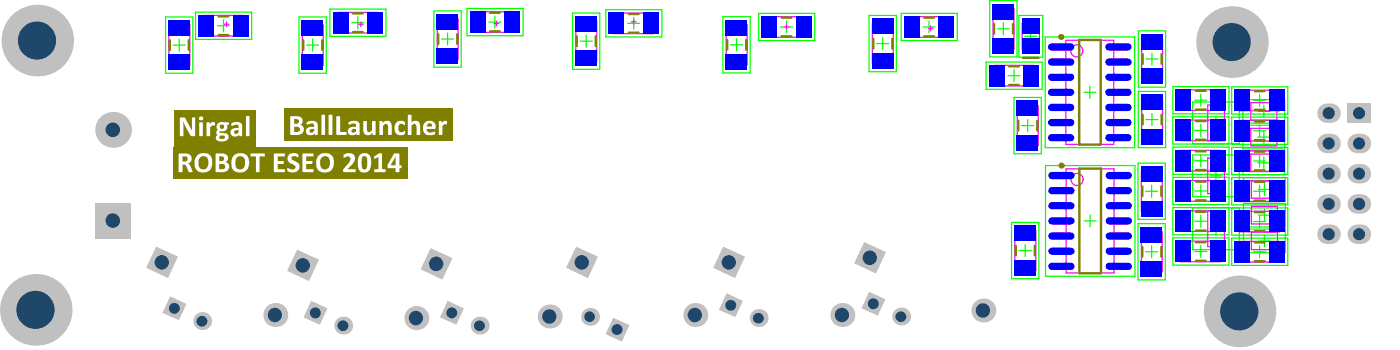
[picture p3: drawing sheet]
<svg xmlns="http://www.w3.org/2000/svg" width="195mm" height="49mm" viewBox="0 0 195 49" stroke-linecap="round" stroke-linejoin="round" font-family="sans-serif">
<g fill="none" stroke="#0f0" stroke-width=".17">
<path d="M23.1 2.4h3.8v7.8h-3.8zM24.1 6.3h1.7M25 5.4v1.7M27.3 1.7h7.8v3.8h-7.8zM30.3 3.6h1.7M31.1 2.7v1.7M41.7 2.4h3.8v7.8h-3.8zM42.7 6.3h1.7M43.6 5.4v1.7M46 1.3h7.8v3.8h-7.8zM49 3.2h1.7M49.9 2.3v1.7"/>
<path d="M60.5 1.5h3.8v7.8h-3.8zM61.5 5.4h1.7M62.4 4.6v1.7M65.1 1.2h7.8v3.8h-7.8zM68.1 3.1h1.7M69 2.2v1.7M79.8 1.8h3.8v7.8h-3.8zM80.8 5.7h1.7M81.7 4.9v1.7M84.4 1.4h7.8v3.7h-7.8zM87.5 3.2h1.7M88.3 2.4v1.7"/>
<path d="M100.7 2.3h3.8v7.8h-3.8zM101.8 6.2h1.7M102.6 5.4v1.7M105.7 1.9h7.8v3.7h-7.8zM108.8 3.7h1.7M109.6 2.9v1.7M121.1 2.2h3.8v7.8h-3.8zM122.2 6.1h1.6M123 5.2v1.7M125.6 1.9h7.8v3.7h-7.8zM128.6 3.7h1.7M129.5 2.9v1.7"/>
<path d="M137.4 8.6h7.8v3.8h-7.8zM137.9 .1h3.8v7.8h-3.8zM139 4h1.7M139.8 3.2v1.6M140.5 10.5h1.6M141.3 9.7v1.7M141.3 13.6h3.8v7.8h-3.8zM142 2.2h3.3v5.8h-3.3zM142.4 17.5h1.6M142.8 5.1h1.7M143.2 16.6v1.7M143.6 4.2v1.7"/>
<path d="M145.6 5.1h12.5v15.4h-12.5zM151 12.8h1.7M151.9 12v1.7M158.6 4.3h3.8v7.8h-3.8zM158.6 12.7h3.8v7.8h-3.8zM159.7 16.6h1.7M159.7 8.2h1.7M160.5 7.4v1.7M160.5 15.8v1.7M163.4 12h7.9v3.8h-7.9zM163.4 16.2h7.9v3.8h-7.9zM166.2 14.2h6.5v5.8h-6.5z"/>
<path d="M166.5 18.1h1.7M166.5 13.9h1.7M167.3 13.1v1.7M167.3 17.3v1.7M168.6 17.1h1.7M169.4 16.2v1.7M171.6 12.1h7.8v3.8h-7.8zM171.6 16.3h7.8v3.8h-7.8zM173.2 13.9h5.8v3.2h-5.8zM173.2 17.4h5.8v3.3h-5.8zM174.7 18.2h1.7M174.7 14h1.7"/>
<path d="M175.3 19.1h1.7M175.3 15.5h1.7M175.5 13.1v1.7M175.5 17.3v1.7M176.1 14.7v1.6M176.1 18.2v1.7M141 30.9h3.8v7.9h-3.8zM142 34.9h1.7M142.9 34v1.7M145.7 23h12.5v15.4h-12.5zM151.1 30.7h1.6M151.9 29.9v1.7"/>
<path d="M158.6 22.7h3.8v7.8h-3.8zM158.6 31.1h3.8v7.8h-3.8zM159.6 35h1.7M159.6 26.6h1.7M160.5 25.8v1.6M160.5 34.2v1.7M163.4 20.5h7.9v3.7h-7.9zM163.4 24.7h7.9v3.8h-7.9zM163.4 28.9h7.9v3.8h-7.9zM163.4 33.1h7.9v3.8h-7.9zM166.2 21.6h6.5v5.8h-6.5zM166.5 35h1.7"/>
<path d="M166.5 30.8h1.7M166.5 26.6h1.7M166.5 22.4h1.7M167.3 21.5v1.7M167.3 25.7v1.7M167.3 29.9v1.7M167.3 34.1v1.7M168.6 31.8h1.7M168.6 24.5h1.7M169.4 23.6v1.7M169.4 31v1.7M171.6 20.5h7.8v3.8h-7.8z"/>
<path d="M171.6 24.7h7.8v3.8h-7.8zM171.6 28.9v3.8h7.8v-3.8h-13.2v5.8h6.5v-5.8M171.6 33.1h7.8v3.8h-7.8zM173.2 24.3v-3.3h5.8v3.3M173.3 24.7v3.3h5.8v-3.3M173.3 28.3h5.8v3.3h-5.8zM173.3 31.9h5.8v3.2h-5.8zM174.7 35h1.7M174.7 26.6h1.7M174.7 30.8h1.7M174.7 22.4h1.7M175.3 22.6h1.7"/>
<path d="M175.4 33.5h1.6M175.4 29.9h1.6M175.4 26.4h1.6M175.5 21.6v1.6M175.5 25.8v1.6M175.5 30v1.7M175.5 34.2v1.7M176.1 21.8v1.7M176.2 25.5v1.7M176.2 29.1v1.7M176.2 32.7v1.6"/>
</g>
<path d="M1.7 5.6h7M5.2 2.2v6.9M168.2 5.9h7M171.7 2.4v6.9M5 39.6v7M172.7 39.8v7M1.5 43.1h7M169.2 43.3h7" fill="none" stroke="#0f0" stroke-width=".34"/>
<g fill="none" stroke="#f0f" stroke-width=".17">
<path d="M23.5 3.5h3v5.6h-3zM28.4 2.2h5.5v2.8h-5.5zM31.2 3.4h.7M31.6 3v.7M42.1 3.5h2.9v5.6h-2.9zM47.1 1.7h5.5v2.9h-5.5zM49.9 3.4h.7M50.3 3v.7M60.9 2.7h2.9v5.5h-2.9zM66.2 1.6h5.5v2.9h-5.5zM68.8 3.3h.7M69.2 2.9v.7"/>
<path d="M80.2 2.9h3v5.6h-3zM85.5 1.8h5.6v2.9h-5.6zM88 3h.6M88.3 2.7v.7M101.2 3.5h2.9v5.5h-2.9zM106.8 2.3h5.6v2.9h-5.6zM109.3 3.7h.6M109.6 3.4v.7M121.6 3.3h2.9v5.5h-2.9zM126.7 2.3h5.6v2.9h-5.6zM129.3 4h.7M129.7 3.6v.7"/>
<path d="M138.4 1.2h2.9v5.6h-2.9zM138.5 9.1h5.6v2.9h-5.6zM141.8 14.7h2.9v5.5h-2.9zM142.4 3.2h2.4v3.7h-2.4zM148.5 5.6h6.7v14.5h-6.7zM159.1 5.4h2.9v5.6h-2.9zM159.1 13.9h2.9v5.5h-2.9zM164.5 12.5h5.6v2.9h-5.6zM168.3 19.6v-5h2.3v5h-6.1v-2.9h5.6v2.9M172.7 12.5h5.6v2.9h-5.6zM172.7 16.8h5.6v2.8h-5.6zM174.3 14.3h3.6v2.4h-3.6z"/>
<path d="M174.3 17.8h3.6v2.5h-3.6zM141.4 32.1h2.9v5.5h-2.9zM148.6 23.5h6.6v14.5h-6.6zM159 23.8h3v5.6h-3zM159 32.2h3v5.6h-3zM164.5 20.9h5.6v2.9h-5.6zM164.5 25.1h5.6v2.9h-5.6zM164.5 33.5h5.6v2.9h-5.6zM168.3 29.3v5h2.3v-5h-6.1v2.9h5.6v-2.9M168.3 22h2.3v4.9h-2.3zM172.7 21h5.6v2.8h-5.6zM172.7 25.2h5.6v2.8h-5.6z"/>
<path d="M172.7 29.4h5.6v2.8h-5.6zM172.7 33.6h5.6v2.9h-5.6zM174.3 21.4h3.6v2.5h-3.6zM174.4 25.1h3.6v2.5h-3.6zM174.4 28.7h3.6v2.4h-3.6zM174.4 32.3h3.6v2.4h-3.6z"/>
<circle cx="150" cy="7.1" r=".84"/>
<circle cx="150.1" cy="25" r=".84"/>
</g>
<path d="M189.1 28.4h.6" fill="none" stroke="#c0c0c0" stroke-width="2.7"/>
<circle cx="189.4" cy="28.4" r=".84" fill="#1f4769"/>
<path d="M184.9 28.4h.6" fill="none" stroke="#c0c0c0" stroke-width="2.7"/>
<circle cx="185.2" cy="28.4" r=".84" fill="#1f4769"/>
<path d="M189.1 32.6h.6" fill="none" stroke="#c0c0c0" stroke-width="2.7"/>
<circle cx="189.4" cy="32.6" r=".84" fill="#1f4769"/>
<path d="M189.1 24.2h.6" fill="none" stroke="#c0c0c0" stroke-width="2.7"/>
<circle cx="189.4" cy="24.2" r=".84" fill="#1f4769"/>
<path d="M184.9 32.6h.6" fill="none" stroke="#c0c0c0" stroke-width="2.7"/>
<circle cx="185.2" cy="32.6" r=".84" fill="#1f4769"/>
<path d="M184.9 24.2h.6" fill="none" stroke="#c0c0c0" stroke-width="2.7"/>
<circle cx="185.2" cy="24.2" r=".84" fill="#1f4769"/>
<path d="M189.1 20h.6" fill="none" stroke="#c0c0c0" stroke-width="2.7"/>
<circle cx="189.4" cy="20" r=".84" fill="#1f4769"/>
<path d="M184.9 20h.6" fill="none" stroke="#c0c0c0" stroke-width="2.7"/>
<circle cx="185.2" cy="20" r=".84" fill="#1f4769"/>
<path d="M184.9 15.7h.6" fill="none" stroke="#c0c0c0" stroke-width="2.7"/>
<circle cx="185.2" cy="15.7" r=".84" fill="#1f4769"/>
<path d="M187.8 14.4h3.3v2.7h-3.3z" fill-rule="evenodd" fill="#c0c0c0"/>
<circle cx="189.4" cy="15.7" r=".84" fill="#1f4769"/>
<circle cx="172.7" cy="43.3" r="5" fill="#c0c0c0"/>
<circle cx="172.7" cy="43.3" r="2.66" fill="#1f4769"/>
<circle cx="137" cy="43.2" r="1.67" fill="#c0c0c0"/>
<circle cx="137" cy="43.2" r="1" fill="#1f4769"/>
<path d="M121.1 40.6l2.3 1-1.1 2.3-2.3-1z" fill-rule="evenodd" fill="#c0c0c0"/>
<circle cx="121.7" cy="42.3" r=".76" fill="#1f4769"/>
<circle cx="117.4" cy="43.8" r="1.67" fill="#c0c0c0"/>
<circle cx="117.3" cy="43.8" r="1" fill="#1f4769"/>
<path d="M101.2 40.8l2.3 1-1 2.3-2.3-1z" fill-rule="evenodd" fill="#c0c0c0"/>
<circle cx="101.8" cy="42.5" r=".76" fill="#1f4769"/>
<circle cx="105.7" cy="44.2" r="1.25" fill="#c0c0c0"/>
<circle cx="105.7" cy="44.3" r=".75" fill="#1f4769"/>
<circle cx="96.9" cy="43.8" r="1.67" fill="#c0c0c0"/>
<circle cx="96.8" cy="43.8" r="1" fill="#1f4769"/>
<circle cx="76.6" cy="44" r="1.67" fill="#c0c0c0"/>
<circle cx="76.5" cy="44" r="1" fill="#1f4769"/>
<circle cx="82.2" cy="44.1" r="1.25" fill="#c0c0c0"/>
<circle cx="82.2" cy="44" r=".74" fill="#1f4769"/>
<path d="M62.4 41.8l2.2 1.1-1 2.3-2.3-1z" fill-rule="evenodd" fill="#c0c0c0"/>
<circle cx="63" cy="43.5" r=".76" fill="#1f4769"/>
<circle cx="66.8" cy="45.3" r="1.25" fill="#c0c0c0"/>
<circle cx="66.8" cy="45.3" r=".75" fill="#1f4769"/>
<circle cx="47.8" cy="45.3" r="1.25" fill="#c0c0c0"/>
<circle cx="47.8" cy="45.3" r=".75" fill="#1f4769"/>
<path d="M43.4 41.8l2.2 1.1-1 2.3-2.3-1z" fill-rule="evenodd" fill="#c0c0c0"/>
<circle cx="43.9" cy="43.5" r=".76" fill="#1f4769"/>
<circle cx="38.4" cy="43.8" r="1.67" fill="#c0c0c0"/>
<circle cx="38.3" cy="43.8" r="1" fill="#1f4769"/>
<path d="M23.7 41.2l2.3 1.1-1.1 2.2-2.3-1z" fill-rule="evenodd" fill="#c0c0c0"/>
<circle cx="24.3" cy="42.9" r=".76" fill="#1f4769"/>
<circle cx="28.2" cy="44.7" r="1.25" fill="#c0c0c0"/>
<circle cx="28.2" cy="44.7" r=".75" fill="#1f4769"/>
<path d="M13.3 28.2h5v5h-5z" fill-rule="evenodd" fill="#c0c0c0"/>
<circle cx="15.7" cy="30.7" r="1.01" fill="#1f4769"/>
<circle cx="15.8" cy="18.1" r="2.49" fill="#c0c0c0"/>
<circle cx="15.7" cy="18.1" r="1.01" fill="#1f4769"/>
<path d="M120.4 33.7l3.1 1.4-1.4 3-3.1-1.5z" fill-rule="evenodd" fill="#c0c0c0"/>
<circle cx="121.2" cy="35.9" r="1" fill="#1f4769"/>
<path d="M80.3 34.3l3 1.4-1.4 3-3-1.4z" fill-rule="evenodd" fill="#c0c0c0"/>
<circle cx="81.1" cy="36.5" r="1" fill="#1f4769"/>
<path d="M41.4 34.7l3.1 1.4-1.4 3-3.1-1.4z" fill-rule="evenodd" fill="#c0c0c0"/>
<circle cx="42.2" cy="36.9" r="1" fill="#1f4769"/>
<path d="M21.8 34.3l3 1.4-1.4 3-3-1.4z" fill-rule="evenodd" fill="#c0c0c0"/>
<circle cx="22.5" cy="36.5" r="1" fill="#1f4769"/>
<circle cx="125.6" cy="44" r="1.25" fill="#c0c0c0"/>
<circle cx="125.5" cy="44" r=".75" fill="#1f4769"/>
<path d="M85.4 44.2l2.3 1-1 2.3-2.3-1z" fill-rule="evenodd" fill="#c0c0c0"/>
<circle cx="86" cy="45.8" r=".76" fill="#1f4769"/>
<circle cx="58" cy="44.2" r="1.67" fill="#c0c0c0"/>
<circle cx="57.9" cy="44.2" r="1" fill="#1f4769"/>
<circle cx="5" cy="43.1" r="5" fill="#c0c0c0"/>
<circle cx="4.9" cy="43.1" r="2.66" fill="#1f4769"/>
<path d="M100.8 34.3l3 1.4-1.4 3-3-1.4z" fill-rule="evenodd" fill="#c0c0c0"/>
<circle cx="101.5" cy="36.5" r="1" fill="#1f4769"/>
<path d="M60 34.5l3 1.4-1.4 3-3-1.4z" fill-rule="evenodd" fill="#c0c0c0"/>
<circle cx="60.8" cy="36.7" r="1" fill="#1f4769"/>
<circle cx="171.7" cy="5.9" r="5" fill="#c0c0c0"/>
<circle cx="171.6" cy="5.9" r="2.66" fill="#1f4769"/>
<circle cx="5.2" cy="5.6" r="5" fill="#c0c0c0"/>
<circle cx="5.2" cy="5.6" r="2.66" fill="#1f4769"/>
<g fill="#00f">
<path d="M176.8 33.5h2.2v3h-2.2z" fill-rule="evenodd"/>
<path d="M176.8 16.7h2.2v3h-2.2z" fill-rule="evenodd"/>
<path d="M176.8 25.1h2.2v3h-2.2z" fill-rule="evenodd"/>
<path d="M176.8 29.3h2.2v3h-2.2z" fill-rule="evenodd"/>
<path d="M176.8 12.5h2.2v3h-2.2z" fill-rule="evenodd"/>
<path d="M142.6 9h2.2v3h-2.2z" fill-rule="evenodd"/>
<path d="M142.4 5.4h2.5v2.1h-2.5z" fill-rule="evenodd"/>
<path d="M142.4 2.6h2.5v2.1h-2.5z" fill-rule="evenodd"/>
<path d="M126 2.3h2.2v3h-2.2z" fill-rule="evenodd"/>
<path d="M106.1 2.3h2.2v3h-2.2z" fill-rule="evenodd"/>
<path d="M84.8 1.8h2.2v3h-2.2z" fill-rule="evenodd"/>
<path d="M65.5 1.6h2.1v3h-2.1z" fill-rule="evenodd"/>
<path d="M51.2 1.7h2.2v3h-2.2z" fill-rule="evenodd"/>
<path d="M27.6 2.1h2.2v3h-2.2z" fill-rule="evenodd"/>
<path d="M176.8 20.9h2.2v3h-2.2z" fill-rule="evenodd"/>
<path d="M168.6 33.5h2.2v3h-2.2z" fill-rule="evenodd"/>
<path d="M172 33.5h2.2v3h-2.2z" fill-rule="evenodd"/>
<path d="M172 16.7h2.2v3h-2.2z" fill-rule="evenodd"/>
<path d="M168.6 16.6h2.2v3h-2.2z" fill-rule="evenodd"/>
<path d="M163.8 33.5h2.2v3h-2.2z" fill-rule="evenodd"/>
<path d="M159 23.1h3v2.2h-3z" fill-rule="evenodd"/>
<path d="M163.8 16.6h2.2v3h-2.2z" fill-rule="evenodd"/>
<path d="M159 13.1h3v2.2h-3z" fill-rule="evenodd"/>
</g>
<path d="M146.5 17h2.7M146.5 19.2h2.7M146.5 14.9h2.7M146.6 34.9h2.6M146.6 30.7h2.6M146.6 28.6h2.6M146.6 24.4h2.6" fill="none" stroke="#00f" stroke-width="1"/>
<path d="M141.7 14h3v2.2h-3z" fill-rule="evenodd" fill="#00f"/>
<path d="M146.5 10.7h2.7M146.5 8.6h2.7" fill="none" stroke="#00f" stroke-width="1"/>
<g fill="#00f">
<path d="M121.5 7.4h3v2.2h-3z" fill-rule="evenodd"/>
<path d="M80.2 7h3v2.2h-3z" fill-rule="evenodd"/>
<path d="M60.8 6.7h3v2.2h-3z" fill-rule="evenodd"/>
<path d="M172 25.1h2.2v3h-2.2z" fill-rule="evenodd"/>
<path d="M168.6 25h2.2v3h-2.2z" fill-rule="evenodd"/>
<path d="M172 29.3h2.2v3h-2.2z" fill-rule="evenodd"/>
<path d="M168.6 29.3h2.2v2.9h-2.2z" fill-rule="evenodd"/>
<path d="M172 12.5h2.2v3h-2.2z" fill-rule="evenodd"/>
<path d="M168.6 12.4h2.2v3h-2.2z" fill-rule="evenodd"/>
<path d="M159 36.3h3v2.2h-3z" fill-rule="evenodd"/>
<path d="M159 27.9h3v2.2h-3z" fill-rule="evenodd"/>
<path d="M159 31.5h3v2.2h-3z" fill-rule="evenodd"/>
<path d="M163.8 25h2.2v3h-2.2z" fill-rule="evenodd"/>
<path d="M163.8 29.3h2.2v2.9h-2.2z" fill-rule="evenodd"/>
<path d="M159 17.9h3v2.2h-3z" fill-rule="evenodd"/>
<path d="M159 9.5h3v2.2h-3z" fill-rule="evenodd"/>
<path d="M163.8 12.4h2.2v3h-2.2z" fill-rule="evenodd"/>
<path d="M159 4.7h3v2.2h-3z" fill-rule="evenodd"/>
</g>
<path d="M146.6 37h2.6" fill="none" stroke="#00f" stroke-width="1"/>
<path d="M141.3 36.2h3v2.1h-3z" fill-rule="evenodd" fill="#00f"/>
<path d="M146.6 26.5h2.6M146.6 32.8h2.6" fill="none" stroke="#00f" stroke-width="1"/>
<path d="M141.3 31.4h3v2.1h-3z" fill-rule="evenodd" fill="#00f"/>
<path d="M146.5 12.8h2.7" fill="none" stroke="#00f" stroke-width="1"/>
<path d="M141.7 18.8h3v2.2h-3z" fill-rule="evenodd" fill="#00f"/>
<path d="M146.5 6.5h2.7" fill="none" stroke="#00f" stroke-width="1"/>
<g fill="#00f">
<path d="M137.8 9h2.2v3h-2.2z" fill-rule="evenodd"/>
<path d="M130.8 2.3h2.2v3h-2.2z" fill-rule="evenodd"/>
<path d="M121.5 2.6h3v2.2h-3z" fill-rule="evenodd"/>
<path d="M101.1 2.7h3v2.2h-3z" fill-rule="evenodd"/>
<path d="M110.9 2.3h2.2v3h-2.2z" fill-rule="evenodd"/>
<path d="M89.6 1.8h2.2v3h-2.2z" fill-rule="evenodd"/>
<path d="M80.2 2.2h3v2.2h-3z" fill-rule="evenodd"/>
<path d="M60.8 1.9h3v2.2h-3z" fill-rule="evenodd"/>
<path d="M70.3 1.6h2.2v3h-2.2z" fill-rule="evenodd"/>
<path d="M46.4 1.7h2.1v3h-2.1z" fill-rule="evenodd"/>
<path d="M42 2.8h3v2.2h-3z" fill-rule="evenodd"/>
<path d="M32.5 2.1h2.1v3h-2.1z" fill-rule="evenodd"/>
<path d="M23.5 2.8h3v2.2h-3z" fill-rule="evenodd"/>
<path d="M172 20.9h2.2v3h-2.2z" fill-rule="evenodd"/>
<path d="M168.6 20.8h2.2v3h-2.2z" fill-rule="evenodd"/>
<path d="M163.8 20.8h2.2v3h-2.2z" fill-rule="evenodd"/>
<path d="M101.1 7.5h3v2.2h-3z" fill-rule="evenodd"/>
<path d="M42 7.6h3v2.2h-3z" fill-rule="evenodd"/>
<path d="M23.5 7.6h3v2.2h-3z" fill-rule="evenodd"/>
</g>
<path d="M154.5 17h2.7M154.5 19.2h2.7M154.5 14.9h2.7M154.5 10.7h2.7M154.5 8.6h2.7M154.6 34.9h2.6M154.6 30.7h2.6M154.6 28.6h2.6M154.6 24.4h2.6" fill="none" stroke="#00f" stroke-width="1"/>
<path d="M138.3 .5h3v2.2h-3z" fill-rule="evenodd" fill="#00f"/>
<path d="M154.5 12.8h2.7M154.5 6.5h2.7M154.6 37h2.6M154.6 26.5h2.6M154.6 32.8h2.6" fill="none" stroke="#00f" stroke-width="1"/>
<path d="M138.3 5.3h3v2.2h-3z" fill-rule="evenodd" fill="#00f"/>
<g fill="none" stroke="#808000" stroke-width=".34">
<path d="M23.7 5.6v1.3M26.3 5.6v1.3M30.5 4.9h1.3M30.5 2.3h1.3M42.3 5.6v1.3M44.9 5.6v1.3M49.2 4.5h1.3M49.2 1.9h1.3M61.1 4.8v1.3M63.7 4.8v1.3M68.3 4.4h1.3M68.3 1.8h1.3"/>
<path d="M80.4 5.1v1.3M83 5.1v1.3M87.6 4.5h1.4M87.6 1.9h1.4M101.3 5.6v1.3M104 5.6v1.3M108.9 5.1h1.4M108.9 2.4h1.4M121.7 5.4v1.3M124.4 5.4v1.3M128.8 5.1h1.3M128.8 2.4h1.3"/>
<path d="M138.5 3.3v1.4M140.6 11.8h1.4M140.6 9.2h1.4M141.2 3.3v1.4M141.9 16.8v1.3M142.6 8h2.1M144.5 16.8v1.3M150.4 5.6h3v14.5h-3zM159.2 7.5v1.4M159.2 16v1.3M161.9 7.5v1.4M161.9 16v1.3"/>
<path d="M166.6 19.4h1.4M166.6 16.8h1.4M166.6 15.2h1.4M166.6 12.6h1.4M174.8 16.9h1.4M174.8 19.5h1.4M174.8 15.3h1.4M174.8 12.7h1.4M141.5 34.2v1.3M144.2 34.2v1.3M150.4 23.4h3v14.6h-3zM159.2 25.9v1.4"/>
<path d="M159.2 34.3v1.4M161.8 25.9v1.4M161.8 34.3v1.4M166.6 36.3h1.4M166.6 33.7h1.4M166.6 32.1h1.4M166.6 27.9h1.4M166.6 29.5h1.4M166.6 25.3h1.4M166.6 23.7h1.4M166.6 21h1.4M174.8 36.3h1.4"/>
<path d="M174.8 33.7h1.4M174.8 32.1h1.4M174.8 27.9h1.4M174.8 29.5h1.4M174.8 25.3h1.4M174.8 23.7h1.4M174.8 21.1h1.4"/>
</g>
<path d="M39.6 15.1h23.5v4.6h-23.5z" fill-rule="evenodd" fill="#808000"/>
<g fill="#fff">
<path d="M44.8 16h.4h.1v2.8l-.5-.1z"/>
<path d="M45.8 16h.5v2.8l-.5-.1z"/>
<path d="M46.9 16.2h.5v2.2h.9v.4l-1.4-.1z"/>
<path d="M50.6 16.9h.5v1a.35 .35 0 0 0 .3 .5 .35 .35 0 0 0 .4-.3v-1.2l.5-.1 .1 1.9-.5 .1v-.3a.7 .7 0 0 1-.8 .3 .7 .7 0 0 1-.5-.8z"/>
<path d="M52.9 16.9l.3-.1 .1 .3a.69 .69 0 0 1 .9-.3 .69 .69 0 0 1 .4 .8l-.1 1.2-.4-.1v-1a.35 .35 0 0 0-.2-.5 .35 .35 0 0 0-.5 .3v1.2l-.5 .1z"/>
<path d="M55.1 17.1a.83 .83 0 0 1 1.4 0l-.1 .3a.47 .47 0 0 0-.6-.2 .47 .47 0 0 0-.3 .5 .5 .5 0 0 0 .3 .6 .5 .5 0 0 0 .6-.1 .47 .47 0 0 1-.1 .5 .47 .47 0 0 1-.5 .1h-.2a1.05 1.05 0 0 1-.5-1.5z"/>
<path d="M56.8 16h.4h.1l.1 1a.68 .68 0 0 1 .8-.2 .68 .68 0 0 1 .4 .8l-.1 1.2h-.4v-1.1a.37 .37 0 0 0-.3-.5 .37 .37 0 0 0-.5 .3v1.2l-.4 .1z"/>
<path d="M61.1 16.9l.4-.1 .1 .3a.47 .47 0 0 1 .7-.2v.2a.16 .16 0 0 1-.1 .2 .16 .16 0 0 1-.2 0l-.4 .3v1.1l-.4 .1z"/>
<path d="M40.5 16.2h.7a.7 .7 0 0 1 .8 .2 .7 .7 0 0 1 .1 .8l-.3 .2a.71 .71 0 0 1 .5 .8 .71 .71 0 0 1-.8 .6h-1l-.1-.2zM41 16.5v.7h.2a.35 .35 0 0 0 .5-.3 .35 .35 0 0 0-.5-.4zM41 17.6v.8h.4a.37 .37 0 0 0 .4-.5 .37 .37 0 0 0-.5-.3z"/>
<path d="M42.8 17l.4-.2h.6a.53 .53 0 0 1 .5 .7v1.2l-.4 .1-.1-.2a.65 .65 0 0 1-.8 .2 .65 .65 0 0 1-.3-.9 1 1 0 0 1 .9-.3h.2v-.1a.4 .4 0 0 0-.3-.3 .4 .4 0 0 0-.4 .1h-.1a.19 .19 0 0 1-.3 0 .19 .19 0 0 1 .1-.3zM43.1 18.1a.32 .32 0 0 0 .3 .4 .32 .32 0 0 0 .4-.3v-.3l-.5 .1z"/>
<path d="M48.6 17l.5-.2a.72 .72 0 0 1 1 .7v1.3h-.4v-.2a.67 .67 0 0 1-.8 .2 .67 .67 0 0 1-.4-.7 .78 .78 0 0 1 .9-.5h.2a.33 .33 0 0 0 0-.3 .33 .33 0 0 0-.4-.1l-.4 .1a.23 .23 0 0 1-.2-.1 .23 .23 0 0 1 0-.2zM49 18.1a.29 .29 0 0 0 .2 .3 .29 .29 0 0 0 .3 0l.1-.1v-.4l-.5 .1z"/>
<path d="M59.2 17a.85 .85 0 0 1 1.1-.1 .85 .85 0 0 1 .3 1h-1.1a.61 .61 0 0 0 1 .4 .26 .26 0 0 1 .1 .4 .26 .26 0 0 1-.3 .1h-.3a.97 .97 0 0 1-1-.4 .97 .97 0 0 1 0-1.1zM59.5 17.3v.3h.7a.37 .37 0 0 0-.2-.4 .37 .37 0 0 0-.5 .1z"/>
</g>
<path d="M24.2 15.3h11.4v5.2h-11.4z" fill-rule="evenodd" fill="#808000"/>
<g fill="#fff">
<path d="M25.1 16.4l.6-.1 .2 .2 .8 1.7v-1.8l.5-.1v2.6h-.1h-.6l-1-2 .1 2h-.1h-.4z"/>
<path d="M28.8 17h.4v.3a.4 .4 0 0 1 .3-.3 .4 .4 0 0 1 .5 .1l-.1 .4a.44 .44 0 0 0-.6 .3v1.1h-.5z"/>
<path d="M34.3 16.2l.1-.1 .4 .1v2.7h-.5z"/>
<path d="M27.8 17h.5l-.1 1.9h-.4zM27.7 16.5a.3 .3 0 0 1 .6 0 .3 .3 0 0 1-.6 0z"/>
<path d="M30.4 17.1a.82 .82 0 0 1 .8-.1h.7v.1v.3h-.3l.1 .2-.1 .3a.75 .75 0 0 1-1 .3v.3h.6a.57 .57 0 0 1 .7 .6 .57 .57 0 0 1-.7 .6h-.2a.74 .74 0 0 1-1-.5l.3-.5a.41 .41 0 0 1 0-.7 .61 .61 0 0 1 .1-.9zM30.6 17.6a.3 .3 0 0 0 .6 0 .3 .3 0 0 0-.6 0zM30.5 19a.43 .43 0 0 0 .4 .4 .43 .43 0 0 0 .5-.3v-.1l-.3-.1h-.4z"/>
<path d="M32.2 17.2l.7-.2a.66 .66 0 0 1 .9 .7v1.2h-.4l-.1-.1a.67 .67 0 0 1-.8 .2 .67 .67 0 0 1-.3-.8 .78 .78 0 0 1 .9-.4h.2a.33 .33 0 0 0-.1-.4 .33 .33 0 0 0-.4-.1l-.3 .2a.18 .18 0 0 1-.3-.1 .18 .18 0 0 1 0-.2zM32.6 18.3a.29 .29 0 0 0 .2 .3 .29 .29 0 0 0 .3-.1l.2-.1v-.3h-.6z"/>
</g>
<path d="M24 20.5h32.8v4.3h-32.8z" fill-rule="evenodd" fill="#808000"/>
<g fill="#fff">
<path d="M34.9 21.3h2v.5h-.7l-.1 2.2h-.4v-2.2h-.8z"/>
<path d="M38.2 21.4l1.5-.1-.1 .5h-.9v.6h.8v.4h-.8v.7h.9l.1 .1v.4l-1.5-.1z"/>
<path d="M40.3 21.5l.4-.2h.2a.5 .5 0 0 1 .7 .3v.1a.14 .14 0 0 1-.1 .2 .14 .14 0 0 1-.2-.1 .39 .39 0 0 0-.4-.1 .39 .39 0 0 0-.3 .4l.6 .3a.83 .83 0 0 1 .5 1.1 .83 .83 0 0 1-1.1 .5 .49 .49 0 0 1-.5-.6h.2a.54 .54 0 0 0 .9-.2l-.1-.2-.3-.1a.82 .82 0 0 1-.5-1.4z"/>
<path d="M42.2 21.3l1.5 .1-.1 .4h-.9v.6h.8l.1 .1-.1 .3h-.8v.7h.9v.5l-1.4-.1-.1-2.4z"/>
<path d="M47.9 21.6l.6-.3a.82 .82 0 0 1 .9 .4 .82 .82 0 0 1-.2 1l-.8 .8h1.1l.1 .4-1.6 .1a.31 .31 0 0 1-.2-.3 .31 .31 0 0 1 .2-.3l.7-.9a.44 .44 0 0 0 .1-.5 .44 .44 0 0 0-.5-.2l-.4 .2z"/>
<path d="M52.1 21.8l.7-.5h.4v2.2h.5v.5l-1.6-.1 .1-.4h.5v-1.7l-.6 .3z"/>
<path d="M24.9 21.4l.8-.1a.78 .78 0 0 1 .9 .3 .78 .78 0 0 1 0 .9l-.4 .2 .3 .3 .3 .7a.14 .14 0 0 1 0 .2 .14 .14 0 0 1-.2 .1l-.3-.1-.3-.7-.3-.3h-.3v1h-.5zM25.4 21.8v.7h.3a.38 .38 0 0 0 .5-.4 .38 .38 0 0 0-.6-.3z"/>
<path d="M27.4 21.6h.1a1.26 1.26 0 0 1 1.6-.1 1.26 1.26 0 0 1 .4 1.5 1.24 1.24 0 0 1-1.5 1 1.24 1.24 0 0 1-.9-1.6zM27.8 21.9l-.1 .5a.85 .85 0 0 0 .7 1.2 .96 .96 0 0 0 .6-1.2 .66 .66 0 0 0-.4-.6 .66 .66 0 0 0-.7 .1z"/>
<path d="M30 21.4l.1-.1 1.1 .1a.62 .62 0 0 1 .6 .5 .62 .62 0 0 1-.4 .7 .68 .68 0 0 1 .5 .7 .68 .68 0 0 1-.6 .6l-1.2 .1-.1-.1zM30.5 21.7v.7h.3a.34 .34 0 0 0 .4-.3 .34 .34 0 0 0-.4-.4zM30.5 22.8v.7h.4a.38 .38 0 0 0 .5-.4 .38 .38 0 0 0-.5-.3z"/>
<path d="M32.5 21.7a1.27 1.27 0 0 1 1.5-.3 1.27 1.27 0 0 1 .7 1.3 1.29 1.29 0 0 1-.9 1.3 1.29 1.29 0 0 1-1.5-.6v-.2a1.79 1.79 0 0 1 .2-1.5zM33 21.9l-.2 .7a.78 .78 0 0 0 .7 1 .87 .87 0 0 0 .6-1.2 .69 .69 0 0 0-.4-.6 .69 .69 0 0 0-.7 .1z"/>
<path d="M44.4 21.6a1.37 1.37 0 0 1 2 .3l.1 .3a1.31 1.31 0 0 1-1.3 1.8 1.04 1.04 0 0 1-1.1-1.2 1.38 1.38 0 0 1 .3-1.2zM44.8 21.9l-.2 .5a.84 .84 0 0 0 .7 1.2 .96 .96 0 0 0 .7-1.2l-.1-.2a.69 .69 0 0 0-1.1-.3z"/>
<path d="M50.1 21.6a.93 .93 0 0 1 1.1-.2 .93 .93 0 0 1 .5 1v.5a.96 .96 0 0 1-.5 1 .96 .96 0 0 1-1.1-.2l-.2-.6v-.8zM50.5 21.8l-.1 1a.58 .58 0 0 0 .5 .8 .81 .81 0 0 0 .3-.8v-.3a.57 .57 0 0 0-.4-.8z"/>
<path d="M54.9 21.4h.7v1.6h.3v.4h-.3v.6l-.5-.1v-.5h-1a.45 .45 0 0 1 0-.6zM55.1 21.8l-.7 1.2h.7z"/>
</g>
<g fill="none" stroke="#808000" stroke-width=".42">
<circle cx="147.9" cy="5.1" r=".21"/>
<circle cx="147.9" cy="23" r=".21"/>
</g>
</svg>
